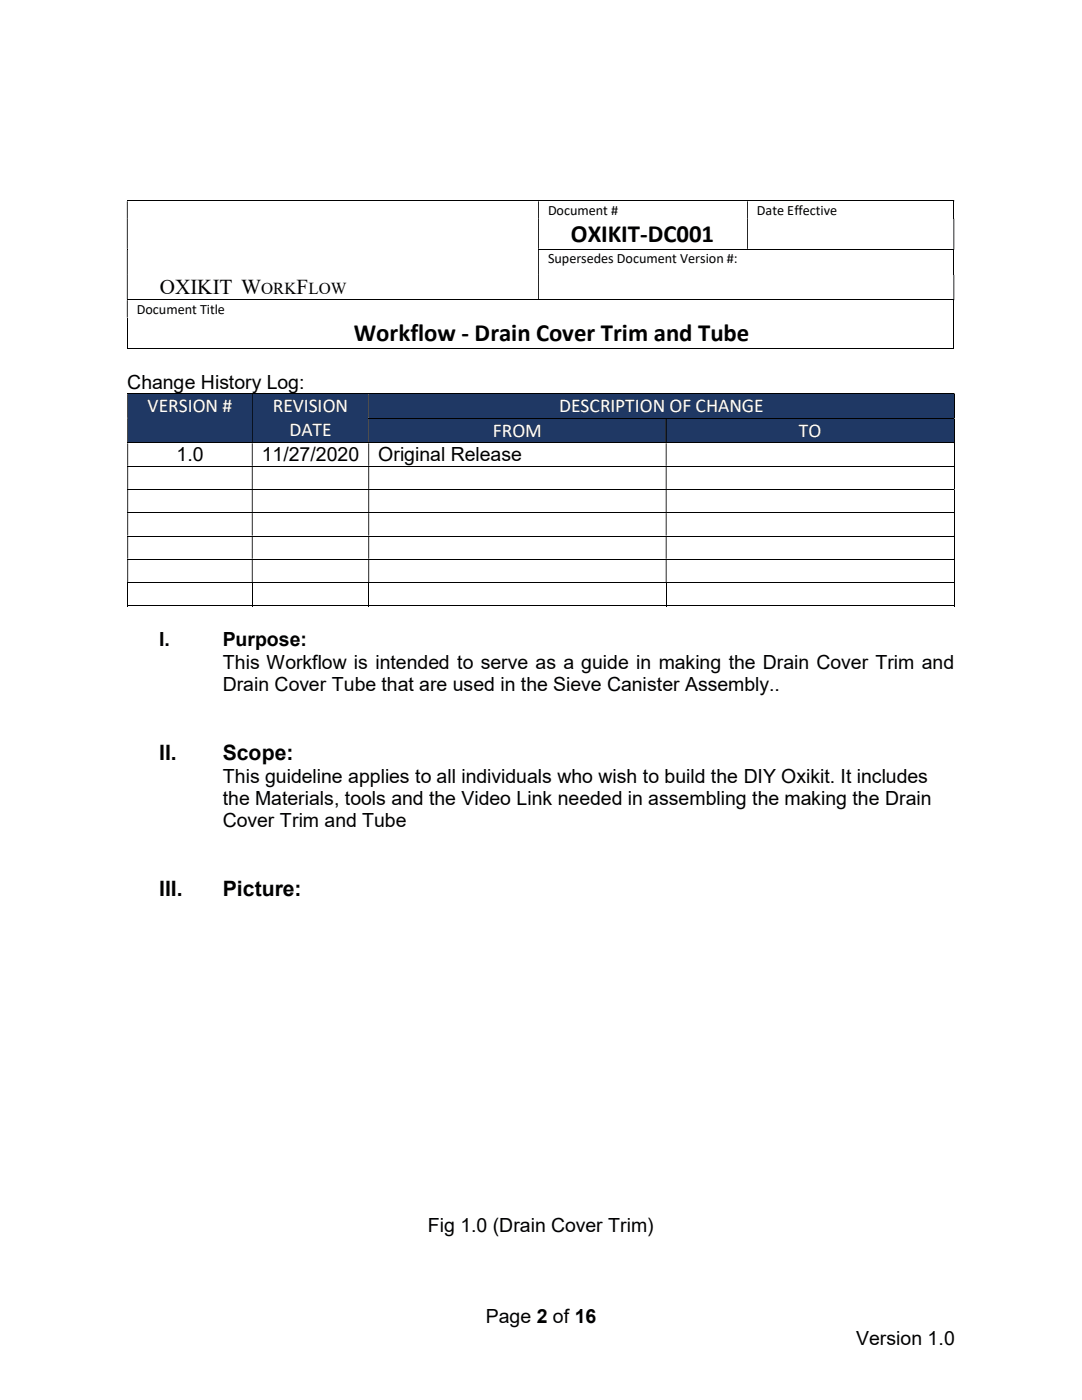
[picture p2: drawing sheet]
<svg xmlns="http://www.w3.org/2000/svg" width="216mm" height="279mm" viewBox="0 0 216 279" stroke-linecap="round" stroke-linejoin="round" font-family="sans-serif">
<defs><g id="words">
<g font-size="4.9">
<text x="113.9" y="48.3">OXIKIT-DC001</text>
<text x="70.6" y="68.1">Workflow - Drain Cover Trim and Tube</text>
</g>
<g font-size="4.2">
<text x="31.9" y="58.7">OXIKIT W</text>
<text x="59.2" y="58.7">F</text>
<text x="31.7" y="151.6">II.</text>
<text x="44.4" y="151.6">Scope:</text>
<text x="31.7" y="178.8">III.</text>
<text x="44.4" y="178.8">Picture:</text>
</g>
<g font-size="3.9">
<text x="25.4" y="77.6">Change History Log:</text>
<text x="35.2" y="92.1">1.0</text>
<text x="52.2" y="92.1">11/27/2020</text>
<text x="75.5" y="92.1">Original Release</text>
<text x="31.7" y="129">I.</text>
<text x="44.4" y="129">Purpose:</text>
<text x="44.4" y="133.5">This Workflow is intended to serve as a guide in making the Drain Cover Trim and</text>
<text x="44.4" y="138">Drain Cover Tube that are used in the Sieve Canister Assembly..</text>
<text x="44.4" y="156.2">This guideline applies to all individuals who wish to build the DIY Oxikit. It includes</text>
<text x="44.4" y="160.7">the Materials, tools and the Video Link needed in assembling the making the Drain</text>
<text x="44.4" y="165.1">Cover Trim and Tube</text>
<text x="85.4" y="245.9">Fig 1.0 (Drain Cover Trim)</text>
<text x="96.9" y="264">Page 2 of 16</text>
<text x="170.9" y="268.5">Version 1.0</text>
</g>
<g font-size="3.9" fill="#fff">
<text x="29.5" y="82.3">VERSION #</text>
<text x="54.4" y="82.3">REVISION</text>
<text x="111.5" y="82.3">DESCRIPTION OF CHANGE</text>
<text x="57.7" y="87">DATE</text>
<text x="98.3" y="87.2">FROM</text>
<text x="159.4" y="87.2">TO</text>
</g>
<text font-size="3.3" x="52.1" y="58.7">ORK LOW</text>
<g font-size="2.8">
<text x="109.3" y="42.8">Document #</text>
<text x="151" y="42.8">Date Effective</text>
<text x="109.3" y="52.5">Supersedes Document Version #:</text>
<text x="27.3" y="62.6">Document Title</text>
</g>
</g></defs>
<path d="M25.3 40.1h164.9M25.3 59.8h164.9M107.4 49.7h82.8M190.3 40.2v3.4M190.3 49.8v5.1M190.3 59.9v9.7M25.3 69.5h164.9M25.4 63.4v6.2" fill="none" stroke="#000" stroke-width=".2"/>
<g fill="#000">
<path d="M25.3 43.6h.2v6.1h-.2zM107.4 43.6h.1v6.1h-.1zM149.1 43.6h.1v6.1h-.1zM190.2 43.6h.2v6.1h-.2z" fill-rule="evenodd"/>
<path d="M25.3 54.9h.2v4.8h-.2zM107.4 54.9h.1v4.8h-.1zM190.2 54.9h.2v4.8h-.2z" fill-rule="evenodd"/>
<path d="M190.2 40h.2v.2h-.2zM25.3 40.2h.2v3.4h-.2zM107.4 40.2h.1v3.4h-.1zM149.1 40.2h.1v3.4h-.1z" fill-rule="evenodd"/>
<path d="M190.2 49.7h.2v.1h-.2zM25.3 49.8h.2v5.1h-.2zM107.4 49.8h.1v5.1h-.1z" fill-rule="evenodd"/>
<path d="M190.2 59.7h.2v.2h-.2zM25.3 59.9h.2v3.5h-.2z" fill-rule="evenodd"/>
</g>
<path d="M25.3 49.7h.2v.1h-.2zM190.2 69.4h.2v.2h-.2z" fill="#000"/>
<g fill="#1f3864">
<path d="M25.6 78.7h24.6v9.6h-24.6z"/>
<path d="M27.4 78.7h21v4.7h-21z"/>
<path d="M50.4 78.7h23.1v9.6h-23.1z"/>
<path d="M52.2 78.7h19.5v4.7h-19.5z"/>
<path d="M52.2 83.4h19.5v4.7h-19.5z"/>
</g>
<path d="M73.7 78.7h116.6v4.7h-116.6z" fill-rule="evenodd" fill="#1f3864"/>
<path d="M25.4 78.6h164.9M190.4 78.7v4.7" fill="none" stroke="#000" stroke-width=".2"/>
<path d="M190.3 78.5h.2v.2h-.2zM25.4 78.7h.2v4.7h-.2zM50.2 78.7h.2v4.7h-.2zM73.5 78.7h.2v4.7h-.2z" fill-rule="evenodd" fill="#000"/>
<g fill="#1f3864">
<path d="M73.7 83.6h59.1v4.7h-59.1z" fill-rule="evenodd"/>
<path d="M133 83.6h57.3v4.7h-57.3z" fill-rule="evenodd"/>
</g>
<g fill="#000">
<path d="M25.4 83.4h.2v.2h-.2zM50.2 83.4h.2v.2h-.2z" fill-rule="evenodd"/>
<path d="M190.3 83.4h.2v.2h-.2zM25.4 83.6h.2v4.7h-.2zM50.2 83.6h.2v4.7h-.2zM73.5 83.6h.2v4.7h-.2zM132.8 83.6h.2v4.7h-.2z" fill-rule="evenodd"/>
<path d="M190.3 88.3h.2v.2h-.2zM25.4 88.5h.2v4.5h-.2zM50.2 88.5h.2v4.5h-.2zM73.5 88.5h.2v4.5h-.2zM132.8 88.5h.2v4.5h-.2z" fill-rule="evenodd"/>
<path d="M190.3 93h.2v.1h-.2zM25.4 93.1h.2v4.5h-.2zM50.2 93.1h.2v4.5h-.2zM73.5 93.1h.2v4.5h-.2zM132.8 93.1h.2v4.5h-.2z" fill-rule="evenodd"/>
<path d="M190.3 97.6h.2v.1h-.2zM25.4 97.7h.2v4.5h-.2zM50.2 97.7h.2v4.5h-.2zM73.5 97.7h.2v4.5h-.2zM132.8 97.7h.2v4.5h-.2z" fill-rule="evenodd"/>
<path d="M190.3 102.2h.2v.2h-.2zM25.4 102.4h.2v4.5h-.2zM50.2 102.4h.2v4.5h-.2zM73.5 102.4h.2v4.5h-.2zM132.8 102.4h.2v4.5h-.2z" fill-rule="evenodd"/>
<path d="M190.3 106.9h.2v.2h-.2zM25.4 107.1h.2v4.4h-.2zM50.2 107.1h.2v4.4h-.2zM73.5 107.1h.2v4.4h-.2zM132.8 107.1h.2v4.4h-.2z" fill-rule="evenodd"/>
<path d="M190.3 111.5h.2v.2h-.2zM25.4 111.7h.2v4.5h-.2zM50.2 111.7h.2v4.5h-.2zM73.5 111.7h.2v4.5h-.2zM132.8 111.7h.2v4.5h-.2z" fill-rule="evenodd"/>
</g>
<g fill="none" stroke="#000" stroke-width=".2">
<path d="M25.4 88.4h164.9M25.4 93h164.9M25.4 97.7h164.9M73.5 83.5h116.8M190.4 83.6v4.7M190.4 88.5v4.5M190.4 93.1v4.5M190.4 97.7v4.5M25.4 102.3h164.9M25.4 107h164.9M25.4 111.6h164.9M25.4 116.2h164.9"/>
<path d="M25.5 116.3v4.7M50.3 116.3v4.7M73.6 116.3v4.7M132.9 116.3v4.7M190.4 102.4v4.5M190.4 107.1v4.4M190.4 111.7v4.5M190.4 116.3v4.7M25.4 120.9h24.8M50.4 120.9h23.1M73.7 120.9h59.1M133 120.9h57.3"/>
</g>
<path d="M190.3 116.2h.2v.1h-.2zM190.3 120.8h.2v.2h-.2z" fill="#000"/>
<g fill="#fff">
<path d="M165.9 176h33.9v8.2h-33.9z"/>
<path d="M160.9 199.2h33.8v8.2h-33.8z"/>
</g>
<use href="#words"/>
</svg>
